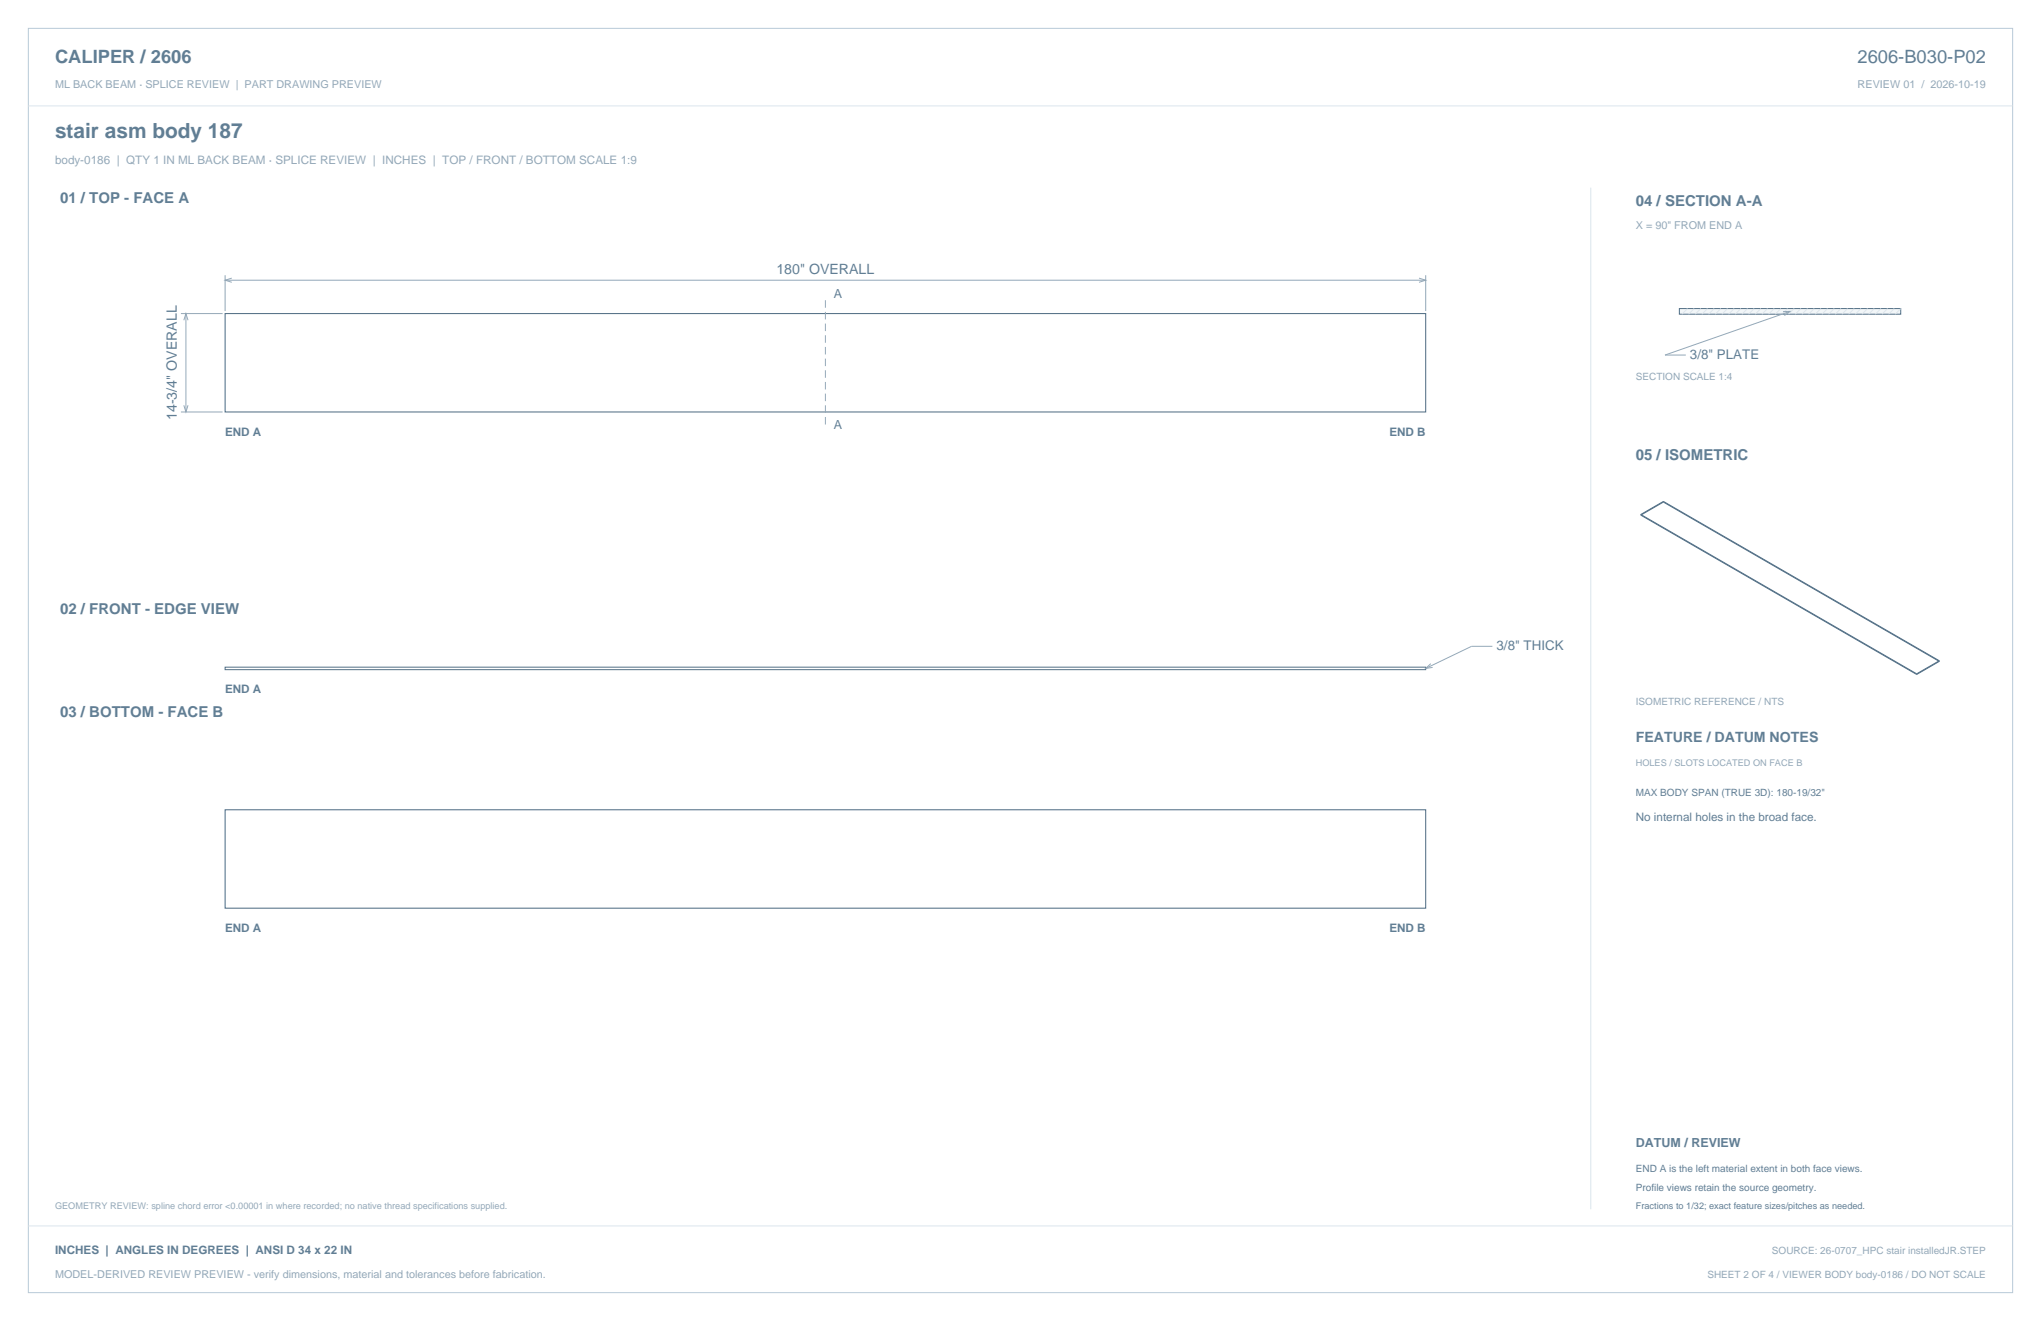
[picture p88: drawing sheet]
<svg xmlns="http://www.w3.org/2000/svg" width="864mm" height="559mm" viewBox="0 0 864 559" stroke-linecap="round" stroke-linejoin="round" font-family="sans-serif">
<defs><g id="words">
<text font-size="8.8" fill="#617e94" x="23.3" y="58.2">stair asm body 187</text>
<g font-size="7.8" fill="#617e94">
<text x="23.3" y="26.8">CALIPER / 2606</text>
<text x="786" y="26.8">2606-B030-P02</text>
</g>
<g font-size="6.3" fill="#617e94">
<text x="25.4" y="86.1">01 / TOP - FACE A</text>
<text x="692.1" y="87.1">04 / SECTION A-A</text>
<text x="692.1" y="194.4">05 / ISOMETRIC</text>
<text x="25.4" y="259.6">02 / FRONT - EDGE VIEW</text>
<text x="25.4" y="303.4">03 / BOTTOM - FACE B</text>
</g>
<g font-size="6" fill="#617e94">
<text x="328.5" y="115.7">180&quot; OVERALL</text>
<text x="74.8" y="177.7" transform="rotate(-90 74.8 177.7)">14-3/4&quot; OVERALL</text>
<text x="692.1" y="314">FEATURE / DATUM NOTES</text>
</g>
<g font-size="5.6" fill="#617e94">
<text x="715.1" y="152">3/8&quot; PLATE</text>
<text x="633.2" y="275.2">3/8&quot; THICK</text>
</g>
<g font-size="5.3" fill="#617e94">
<text x="352.8" y="125.9">A</text>
<text x="352.8" y="181.3">A</text>
<text x="692.1" y="485.1">DATUM / REVIEW</text>
</g>
<text font-size="4.9" fill="#93a8b9" x="23.3" y="69.5">body-0186 | QTY 1 IN ML BACK BEAM · SPLICE REVIEW | INCHES | TOP / FRONT / BOTTOM SCALE 1:9</text>
<g font-size="4.9" fill="#617e94">
<text x="95.2" y="184.5">END A</text>
<text x="587.9" y="184.5">END B</text>
<text x="95.2" y="293.2">END A</text>
<text x="692.1" y="347.5">No internal holes in the broad face.</text>
<text x="95.2" y="394.1">END A</text>
<text x="587.9" y="394.1">END B</text>
<text x="23.3" y="530.6">INCHES | ANGLES IN DEGREES | ANSI D 34 x 22 IN</text>
</g>
<g font-size="4.6" fill="#93a8b9">
<text x="23.3" y="37">ML BACK BEAM · SPLICE REVIEW | PART DRAWING PREVIEW</text>
<text x="786" y="37">REVIEW 01 / 2026-10-19</text>
<text x="692.1" y="97">X = 90&quot; FROM END A</text>
<text x="23.3" y="540.5">MODEL-DERIVED REVIEW PREVIEW - verify dimensions, material and tolerances before fabrication.</text>
</g>
<g font-size="4.2" fill="#93a8b9">
<text x="692.1" y="160.8">SECTION SCALE 1:4</text>
<text x="692.1" y="298.1">ISOMETRIC REFERENCE / NTS</text>
<text x="749.7" y="530.6">SOURCE: 26-0707_HPC stair installedJR.STEP</text>
<text x="722.4" y="540.5">SHEET 2 OF 4 / VIEWER BODY body-0186 / DO NOT SCALE</text>
</g>
<g font-size="4.2" fill="#617e94">
<text x="692.1" y="336.9">MAX BODY SPAN (TRUE 3D): 180-19/32&quot;</text>
<text x="692.1" y="495.7">END A is the left material extent in both face views.</text>
<text x="692.1" y="503.8">Profile views retain the source geometry.</text>
</g>
<g font-size="3.9" fill="#93a8b9">
<text x="692.1" y="323.8">HOLES / SLOTS LOCATED ON FACE B</text>
<text x="23.3" y="511.5">GEOMETRY REVIEW: spline chord error &lt;0.00001 in where recorded; no native thread specifications supplied.</text>
</g>
<text font-size="3.9" fill="#617e94" x="692.1" y="511.5">Fractions to 1/32; exact feature sizes/pitches as needed.</text>
</g></defs>
<path d="M12 12h839.6v534.8h-839.6z" fill="none" stroke="#b8cad8" stroke-width=".42"/>
<path d="M12 44.8h839.6M673.1 79.4v432.1" fill="none" stroke="#dbe5ed" stroke-width=".42"/>
<path d="M95.2 132.6h508v41.7h-508zM95.2 342.5h508v41.7h-508z" fill="none" stroke="#536f85" stroke-width=".44"/>
<path d="M95.2 116.4v15.2M95.2 118.5h508M98.1 117.7l-2.9 .8 2.9 .9M600.4 117.7l2.8 .8-2.8 .9M603.2 116.4v15.2M76.6 132.6h17.6M77.8 135.5l.9-2.9 .9 2.9M78.7 132.6v41.7M76.6 174.3h17.6M77.8 171.4l.9 2.9 .9-2.9M631.5 273.4h-8.8l-19.5 9.4M605.4 280.7l-2.2 2.1 3-.5" fill="none" stroke="#93a8b9" stroke-width=".42"/>
<path d="M349.2 127v52.6" fill="none" stroke="#93a8b9" stroke-width=".42" stroke-dasharray="3.2 1.8" stroke-linecap="butt"/>
<path d="M95.2 282.2h508v1.1h-508z" fill="none" stroke="#536f85" stroke-width=".42"/>
<path d="M710.6 130.5h93.6v2.4h-93.6z" fill-rule="evenodd" fill="#f2f6f9" stroke="#536f85" stroke-width=".42"/>
<g fill="none" stroke="#dbe5ed" stroke-width=".42">
<path d="M714 130.5l-2.4 2.4M716.8 130.5l-2.3 2.4M719.7 130.5l-2.4 2.4M722.5 130.5l-2.4 2.4M725.3 130.5l-2.4 2.4M728.1 130.5l-2.3 2.4M731 130.5l-2.4 2.4M733.8 130.5l-2.4 2.4M736.6 130.5l-2.4 2.4M739.4 130.5l-2.4 2.4M742.2 130.5l-2.3 2.4M745.1 130.5l-2.4 2.4"/>
<path d="M747.9 130.5l-2.4 2.4M750.7 130.5l-2.4 2.4M753.5 130.5l-2.3 2.4M756.4 130.5l-2.4 2.4M759.2 130.5l-2.4 2.4M762 130.5l-2.4 2.4M764.8 130.5l-2.4 2.4M767.6 130.5l-2.3 2.4M770.5 130.5l-2.4 2.4M773.3 130.5l-2.4 2.4M776.1 130.5l-2.4 2.4M778.9 130.5l-2.3 2.4"/>
<path d="M781.8 130.5l-2.4 2.4M784.6 130.5l-2.4 2.4M787.4 130.5l-2.4 2.4M790.2 130.5l-2.4 2.4M793 130.5l-2.3 2.4M795.9 130.5l-2.4 2.4M798.7 130.5l-2.4 2.4M801.5 130.5l-2.4 2.4M804.2 130.5l-2.2 2.4M12 518.6h839.6"/>
</g>
<path d="M754.5 131.8l2.9-.1-2.4 1.8M757.4 131.7l-52.9 18.5h8.8" fill="none" stroke="#93a8b9" stroke-width=".42"/>
<path d="M694.3 217.9l116.7 67.4M694.3 217.6v.3M694.3 217.6l116.7 67.4M703.8 212.1l116.8 67.4M703.8 212.1l-9.5 5.5M703.8 212.1v.3M703.8 212.4l-9.5 5.5M703.8 212.4l116.8 67.4M820.6 279.8l-9.6 5.5M820.6 279.5l-9.6 5.5M820.6 279.5v.3M811 285v.3" fill="none" stroke="#536f85" stroke-width=".42"/>
<use href="#words"/>
</svg>
